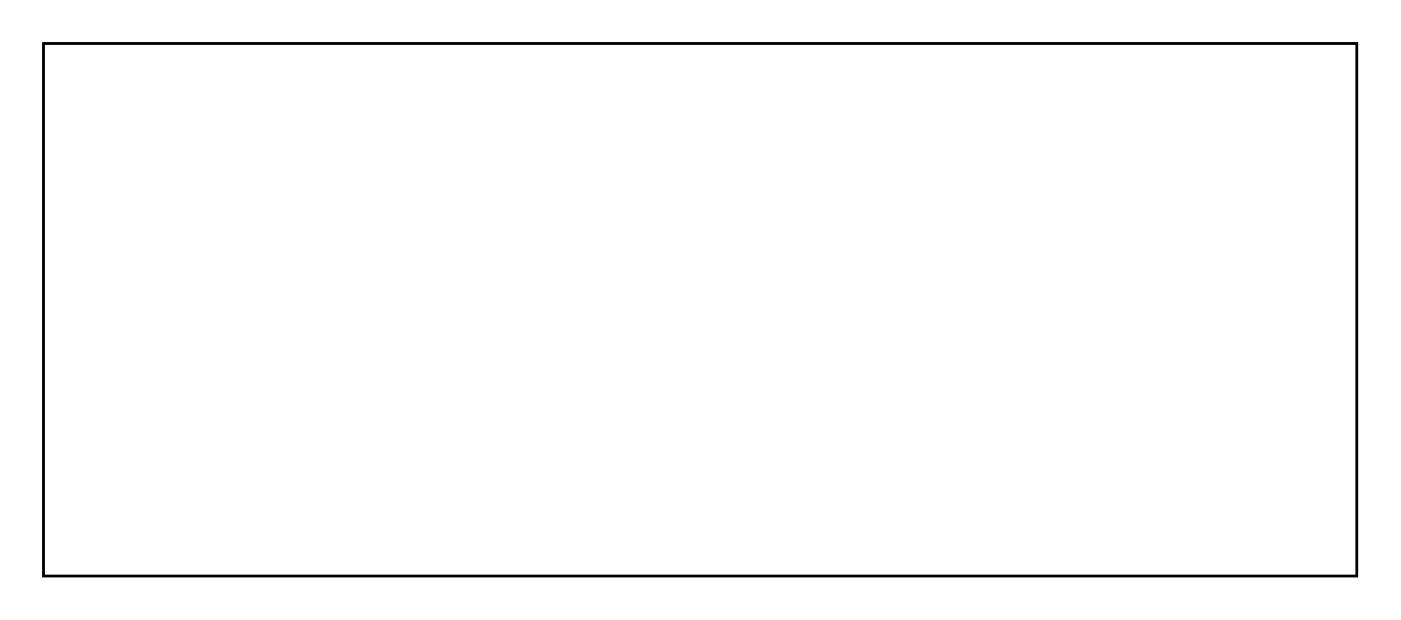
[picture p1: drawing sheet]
<svg xmlns="http://www.w3.org/2000/svg" width="117mm" height="52mm" viewBox="0 0 117 52" stroke-linecap="round" stroke-linejoin="round" font-family="sans-serif">
<path d="M3.6 3.6h109.8v44.6h-109.8z" fill="none" stroke="#000" stroke-width=".2"/>
<path d="M3.6 3.6v44.6h109.8v-44.6zM3.6 3.6h109.8v44.6h-109.8z" fill="#000"/>
<circle cx="18.8" cy="23.3" r=".74" fill="#fff"/>
<circle cx="18.8" cy="23.3" r=".74" fill="none" stroke="#fff" stroke-width=".76" stroke-linecap="butt"/>
<circle cx="18.8" cy="25.8" r=".74" fill="#fff"/>
<circle cx="18.8" cy="25.8" r=".74" fill="none" stroke="#fff" stroke-width=".76" stroke-linecap="butt"/>
<circle cx="18.8" cy="28.4" r=".74" fill="#fff"/>
<circle cx="18.8" cy="28.4" r=".74" fill="none" stroke="#fff" stroke-width=".76" stroke-linecap="butt"/>
<circle cx="18.8" cy="30.9" r=".74" fill="#fff"/>
<circle cx="18.8" cy="30.9" r=".74" fill="none" stroke="#fff" stroke-width=".76" stroke-linecap="butt"/>
<circle cx="18.8" cy="33.4" r=".74" fill="#fff"/>
<circle cx="18.8" cy="33.4" r=".74" fill="none" stroke="#fff" stroke-width=".76" stroke-linecap="butt"/>
<circle cx="18.8" cy="36" r=".74" fill="#fff"/>
<circle cx="18.8" cy="36" r=".74" fill="none" stroke="#fff" stroke-width=".76" stroke-linecap="butt"/>
<circle cx="18.8" cy="38.5" r=".74" fill="#fff"/>
<circle cx="18.8" cy="38.5" r=".74" fill="none" stroke="#fff" stroke-width=".76" stroke-linecap="butt"/>
<circle cx="18.8" cy="41.1" r=".74" fill="#fff"/>
<circle cx="18.8" cy="41.1" r=".74" fill="none" stroke="#fff" stroke-width=".76" stroke-linecap="butt"/>
<circle cx="55.6" cy="36" r=".7" fill="#fff"/>
<circle cx="55.6" cy="36" r=".7" fill="none" stroke="#fff" stroke-width=".76" stroke-linecap="butt"/>
<circle cx="29" cy="36" r=".7" fill="#fff"/>
<circle cx="29" cy="36" r=".7" fill="none" stroke="#fff" stroke-width=".76" stroke-linecap="butt"/>
<circle cx="53.1" cy="33.4" r=".7" fill="#fff"/>
<circle cx="53.1" cy="33.4" r=".7" fill="none" stroke="#fff" stroke-width=".76" stroke-linecap="butt"/>
<circle cx="29" cy="33.4" r=".7" fill="#fff"/>
<circle cx="29" cy="33.4" r=".7" fill="none" stroke="#fff" stroke-width=".76" stroke-linecap="butt"/>
<circle cx="42.9" cy="28.4" r=".7" fill="#fff"/>
<circle cx="42.9" cy="28.4" r=".7" fill="none" stroke="#fff" stroke-width=".76" stroke-linecap="butt"/>
<circle cx="30.2" cy="28.4" r=".7" fill="#fff"/>
<circle cx="30.2" cy="28.4" r=".7" fill="none" stroke="#fff" stroke-width=".76" stroke-linecap="butt"/>
<circle cx="59.4" cy="23.3" r=".7" fill="#fff"/>
<circle cx="59.4" cy="23.3" r=".7" fill="none" stroke="#fff" stroke-width=".76" stroke-linecap="butt"/>
<circle cx="59.4" cy="13.1" r=".7" fill="#fff"/>
<circle cx="59.4" cy="13.1" r=".7" fill="none" stroke="#fff" stroke-width=".76" stroke-linecap="butt"/>
<circle cx="32.8" cy="18.2" r=".7" fill="#fff"/>
<circle cx="32.8" cy="18.2" r=".7" fill="none" stroke="#fff" stroke-width=".76" stroke-linecap="butt"/>
<circle cx="22.6" cy="18.2" r=".7" fill="#fff"/>
<circle cx="22.6" cy="18.2" r=".7" fill="none" stroke="#fff" stroke-width=".76" stroke-linecap="butt"/>
<circle cx="89.9" cy="20.7" r=".7" fill="#fff"/>
<circle cx="89.9" cy="20.7" r=".7" fill="none" stroke="#fff" stroke-width=".76" stroke-linecap="butt"/>
<circle cx="89.9" cy="13.1" r=".7" fill="#fff"/>
<circle cx="89.9" cy="13.1" r=".7" fill="none" stroke="#fff" stroke-width=".76" stroke-linecap="butt"/>
<circle cx="67.1" cy="44.9" r=".7" fill="#fff"/>
<circle cx="67.1" cy="44.9" r=".7" fill="none" stroke="#fff" stroke-width=".76" stroke-linecap="butt"/>
<circle cx="67.1" cy="36" r=".7" fill="#fff"/>
<circle cx="67.1" cy="36" r=".7" fill="none" stroke="#fff" stroke-width=".76" stroke-linecap="butt"/>
<circle cx="69.7" cy="20.7" r=".7" fill="#fff"/>
<circle cx="69.7" cy="20.7" r=".7" fill="none" stroke="#fff" stroke-width=".76" stroke-linecap="butt"/>
<circle cx="69.7" cy="13.1" r=".7" fill="#fff"/>
<circle cx="69.7" cy="13.1" r=".7" fill="none" stroke="#fff" stroke-width=".76" stroke-linecap="butt"/>
<circle cx="74.8" cy="20.7" r=".7" fill="#fff"/>
<circle cx="74.8" cy="20.7" r=".7" fill="none" stroke="#fff" stroke-width=".76" stroke-linecap="butt"/>
<circle cx="74.8" cy="13.1" r=".7" fill="#fff"/>
<circle cx="74.8" cy="13.1" r=".7" fill="none" stroke="#fff" stroke-width=".76" stroke-linecap="butt"/>
<circle cx="72.3" cy="20.7" r=".7" fill="#fff"/>
<circle cx="72.3" cy="20.7" r=".7" fill="none" stroke="#fff" stroke-width=".76" stroke-linecap="butt"/>
<circle cx="72.3" cy="13.1" r=".7" fill="#fff"/>
<circle cx="72.3" cy="13.1" r=".7" fill="none" stroke="#fff" stroke-width=".76" stroke-linecap="butt"/>
<circle cx="67.2" cy="20.7" r=".7" fill="#fff"/>
<circle cx="67.2" cy="20.7" r=".7" fill="none" stroke="#fff" stroke-width=".76" stroke-linecap="butt"/>
<circle cx="67.2" cy="13.1" r=".7" fill="#fff"/>
<circle cx="67.2" cy="13.1" r=".7" fill="none" stroke="#fff" stroke-width=".76" stroke-linecap="butt"/>
<circle cx="109" cy="23.3" r=".74" fill="#fff"/>
<circle cx="109" cy="23.3" r=".74" fill="none" stroke="#fff" stroke-width=".76" stroke-linecap="butt"/>
<circle cx="109" cy="25.8" r=".74" fill="#fff"/>
<circle cx="109" cy="25.8" r=".74" fill="none" stroke="#fff" stroke-width=".76" stroke-linecap="butt"/>
<circle cx="109" cy="28.4" r=".74" fill="#fff"/>
<circle cx="109" cy="28.4" r=".74" fill="none" stroke="#fff" stroke-width=".76" stroke-linecap="butt"/>
<circle cx="109" cy="30.9" r=".74" fill="#fff"/>
<circle cx="109" cy="30.9" r=".74" fill="none" stroke="#fff" stroke-width=".76" stroke-linecap="butt"/>
<circle cx="109" cy="33.4" r=".74" fill="#fff"/>
<circle cx="109" cy="33.4" r=".74" fill="none" stroke="#fff" stroke-width=".76" stroke-linecap="butt"/>
<circle cx="109" cy="36" r=".74" fill="#fff"/>
<circle cx="109" cy="36" r=".74" fill="none" stroke="#fff" stroke-width=".76" stroke-linecap="butt"/>
<circle cx="109" cy="38.5" r=".74" fill="#fff"/>
<circle cx="109" cy="38.5" r=".74" fill="none" stroke="#fff" stroke-width=".76" stroke-linecap="butt"/>
<circle cx="109" cy="41.1" r=".74" fill="#fff"/>
<circle cx="109" cy="41.1" r=".74" fill="none" stroke="#fff" stroke-width=".76" stroke-linecap="butt"/>
<path d="M89.2 30.1h1.4v1.4h-1.4z" fill="#fff"/>
<path d="M89.2 30.1h1.4v1.4h-1.4z" fill="none" stroke="#fff" stroke-width=".76" stroke-linecap="butt"/>
<circle cx="89.9" cy="30.8" r=".7" fill="#fff"/>
<circle cx="89.9" cy="30.8" r=".7" fill="none" stroke="#fff" stroke-width=".76" stroke-linecap="butt"/>
<circle cx="89.9" cy="23.2" r=".7" fill="#fff"/>
<circle cx="89.9" cy="23.2" r=".7" fill="none" stroke="#fff" stroke-width=".76" stroke-linecap="butt"/>
<circle cx="87.4" cy="30.8" r=".7" fill="#fff"/>
<circle cx="87.4" cy="30.8" r=".7" fill="none" stroke="#fff" stroke-width=".76" stroke-linecap="butt"/>
<circle cx="87.4" cy="23.2" r=".7" fill="#fff"/>
<circle cx="87.4" cy="23.2" r=".7" fill="none" stroke="#fff" stroke-width=".76" stroke-linecap="butt"/>
<circle cx="84.8" cy="30.8" r=".7" fill="#fff"/>
<circle cx="84.8" cy="30.8" r=".7" fill="none" stroke="#fff" stroke-width=".76" stroke-linecap="butt"/>
<circle cx="84.8" cy="23.2" r=".7" fill="#fff"/>
<circle cx="84.8" cy="23.2" r=".7" fill="none" stroke="#fff" stroke-width=".76" stroke-linecap="butt"/>
<circle cx="82.3" cy="30.8" r=".7" fill="#fff"/>
<circle cx="82.3" cy="30.8" r=".7" fill="none" stroke="#fff" stroke-width=".76" stroke-linecap="butt"/>
<circle cx="82.3" cy="23.2" r=".7" fill="#fff"/>
<circle cx="82.3" cy="23.2" r=".7" fill="none" stroke="#fff" stroke-width=".76" stroke-linecap="butt"/>
<circle cx="79.8" cy="30.8" r=".7" fill="#fff"/>
<circle cx="79.8" cy="30.8" r=".7" fill="none" stroke="#fff" stroke-width=".76" stroke-linecap="butt"/>
<circle cx="79.8" cy="23.2" r=".7" fill="#fff"/>
<circle cx="79.8" cy="23.2" r=".7" fill="none" stroke="#fff" stroke-width=".76" stroke-linecap="butt"/>
<circle cx="77.2" cy="30.8" r=".7" fill="#fff"/>
<circle cx="77.2" cy="30.8" r=".7" fill="none" stroke="#fff" stroke-width=".76" stroke-linecap="butt"/>
<circle cx="77.2" cy="23.2" r=".7" fill="#fff"/>
<circle cx="77.2" cy="23.2" r=".7" fill="none" stroke="#fff" stroke-width=".76" stroke-linecap="butt"/>
<circle cx="74.7" cy="30.8" r=".7" fill="#fff"/>
<circle cx="74.7" cy="30.8" r=".7" fill="none" stroke="#fff" stroke-width=".76" stroke-linecap="butt"/>
<circle cx="74.7" cy="23.2" r=".7" fill="#fff"/>
<circle cx="74.7" cy="23.2" r=".7" fill="none" stroke="#fff" stroke-width=".76" stroke-linecap="butt"/>
<circle cx="72.1" cy="30.8" r=".7" fill="#fff"/>
<circle cx="72.1" cy="30.8" r=".7" fill="none" stroke="#fff" stroke-width=".76" stroke-linecap="butt"/>
<circle cx="72.1" cy="23.2" r=".7" fill="#fff"/>
<circle cx="72.1" cy="23.2" r=".7" fill="none" stroke="#fff" stroke-width=".76" stroke-linecap="butt"/>
<circle cx="69.6" cy="30.8" r=".7" fill="#fff"/>
<circle cx="69.6" cy="30.8" r=".7" fill="none" stroke="#fff" stroke-width=".76" stroke-linecap="butt"/>
<circle cx="69.6" cy="23.2" r=".7" fill="#fff"/>
<circle cx="69.6" cy="23.2" r=".7" fill="none" stroke="#fff" stroke-width=".76" stroke-linecap="butt"/>
<circle cx="67.1" cy="30.8" r=".7" fill="#fff"/>
<circle cx="67.1" cy="30.8" r=".7" fill="none" stroke="#fff" stroke-width=".76" stroke-linecap="butt"/>
<circle cx="67.1" cy="23.2" r=".7" fill="#fff"/>
<circle cx="67.1" cy="23.2" r=".7" fill="none" stroke="#fff" stroke-width=".76" stroke-linecap="butt"/>
<path d="M54.9 30.1h1.4v1.4h-1.4z" fill="#fff"/>
<path d="M54.9 30.1h1.4v1.4h-1.4z" fill="none" stroke="#fff" stroke-width=".76" stroke-linecap="butt"/>
<circle cx="55.6" cy="30.8" r=".7" fill="#fff"/>
<circle cx="55.6" cy="30.8" r=".7" fill="none" stroke="#fff" stroke-width=".76" stroke-linecap="butt"/>
<circle cx="55.6" cy="23.2" r=".7" fill="#fff"/>
<circle cx="55.6" cy="23.2" r=".7" fill="none" stroke="#fff" stroke-width=".76" stroke-linecap="butt"/>
<circle cx="53.1" cy="30.8" r=".7" fill="#fff"/>
<circle cx="53.1" cy="30.8" r=".7" fill="none" stroke="#fff" stroke-width=".76" stroke-linecap="butt"/>
<circle cx="53.1" cy="23.2" r=".7" fill="#fff"/>
<circle cx="53.1" cy="23.2" r=".7" fill="none" stroke="#fff" stroke-width=".76" stroke-linecap="butt"/>
<circle cx="50.6" cy="30.8" r=".7" fill="#fff"/>
<circle cx="50.6" cy="30.8" r=".7" fill="none" stroke="#fff" stroke-width=".76" stroke-linecap="butt"/>
<circle cx="50.6" cy="23.2" r=".7" fill="#fff"/>
<circle cx="50.6" cy="23.2" r=".7" fill="none" stroke="#fff" stroke-width=".76" stroke-linecap="butt"/>
<circle cx="48" cy="30.8" r=".7" fill="#fff"/>
<circle cx="48" cy="30.8" r=".7" fill="none" stroke="#fff" stroke-width=".76" stroke-linecap="butt"/>
<circle cx="48" cy="23.2" r=".7" fill="#fff"/>
<circle cx="48" cy="23.2" r=".7" fill="none" stroke="#fff" stroke-width=".76" stroke-linecap="butt"/>
<circle cx="45.5" cy="30.8" r=".7" fill="#fff"/>
<circle cx="45.5" cy="30.8" r=".7" fill="none" stroke="#fff" stroke-width=".76" stroke-linecap="butt"/>
<circle cx="45.5" cy="23.2" r=".7" fill="#fff"/>
<circle cx="45.5" cy="23.2" r=".7" fill="none" stroke="#fff" stroke-width=".76" stroke-linecap="butt"/>
<circle cx="42.9" cy="30.8" r=".7" fill="#fff"/>
<circle cx="42.9" cy="30.8" r=".7" fill="none" stroke="#fff" stroke-width=".76" stroke-linecap="butt"/>
<circle cx="42.9" cy="23.2" r=".7" fill="#fff"/>
<circle cx="42.9" cy="23.2" r=".7" fill="none" stroke="#fff" stroke-width=".76" stroke-linecap="butt"/>
<circle cx="40.4" cy="30.8" r=".7" fill="#fff"/>
<circle cx="40.4" cy="30.8" r=".7" fill="none" stroke="#fff" stroke-width=".76" stroke-linecap="butt"/>
<circle cx="40.4" cy="23.2" r=".7" fill="#fff"/>
<circle cx="40.4" cy="23.2" r=".7" fill="none" stroke="#fff" stroke-width=".76" stroke-linecap="butt"/>
<circle cx="37.9" cy="30.8" r=".7" fill="#fff"/>
<circle cx="37.9" cy="30.8" r=".7" fill="none" stroke="#fff" stroke-width=".76" stroke-linecap="butt"/>
<circle cx="37.9" cy="23.2" r=".7" fill="#fff"/>
<circle cx="37.9" cy="23.2" r=".7" fill="none" stroke="#fff" stroke-width=".76" stroke-linecap="butt"/>
<circle cx="63.2" cy="10.5" r=".6" fill="#fff"/>
<circle cx="63.2" cy="10.5" r=".6" fill="none" stroke="#fff" stroke-width=".65" stroke-linecap="butt"/>
<path d="M62.6 9.9h1.2v1.2h-1.2z" fill="#fff"/>
<path d="M62.6 9.9h1.2v1.2h-1.2z" fill="none" stroke="#fff" stroke-width=".65" stroke-linecap="butt"/>
<circle cx="63.2" cy="8" r=".6" fill="#fff"/>
<circle cx="63.2" cy="8" r=".6" fill="none" stroke="#fff" stroke-width=".65" stroke-linecap="butt"/>
<circle cx="78.5" cy="10.4" r=".6" fill="#fff"/>
<circle cx="78.5" cy="10.4" r=".6" fill="none" stroke="#fff" stroke-width=".65" stroke-linecap="butt"/>
<path d="M77.9 9.8h1.2v1.2h-1.2z" fill="#fff"/>
<path d="M77.9 9.8h1.2v1.2h-1.2z" fill="none" stroke="#fff" stroke-width=".65" stroke-linecap="butt"/>
<circle cx="78.5" cy="7.9" r=".6" fill="#fff"/>
<circle cx="78.5" cy="7.9" r=".6" fill="none" stroke="#fff" stroke-width=".65" stroke-linecap="butt"/>
<circle cx="73.4" cy="10.4" r=".6" fill="#fff"/>
<circle cx="73.4" cy="10.4" r=".6" fill="none" stroke="#fff" stroke-width=".65" stroke-linecap="butt"/>
<path d="M72.8 9.8h1.2v1.2h-1.2z" fill="#fff"/>
<path d="M72.8 9.8h1.2v1.2h-1.2z" fill="none" stroke="#fff" stroke-width=".65" stroke-linecap="butt"/>
<circle cx="73.4" cy="7.9" r=".6" fill="#fff"/>
<circle cx="73.4" cy="7.9" r=".6" fill="none" stroke="#fff" stroke-width=".65" stroke-linecap="butt"/>
<circle cx="68.3" cy="10.5" r=".6" fill="#fff"/>
<circle cx="68.3" cy="10.5" r=".6" fill="none" stroke="#fff" stroke-width=".65" stroke-linecap="butt"/>
<path d="M67.7 9.9h1.2v1.2h-1.2z" fill="#fff"/>
<path d="M67.7 9.9h1.2v1.2h-1.2z" fill="none" stroke="#fff" stroke-width=".65" stroke-linecap="butt"/>
<circle cx="68.3" cy="8" r=".6" fill="#fff"/>
<circle cx="68.3" cy="8" r=".6" fill="none" stroke="#fff" stroke-width=".65" stroke-linecap="butt"/>
</svg>
